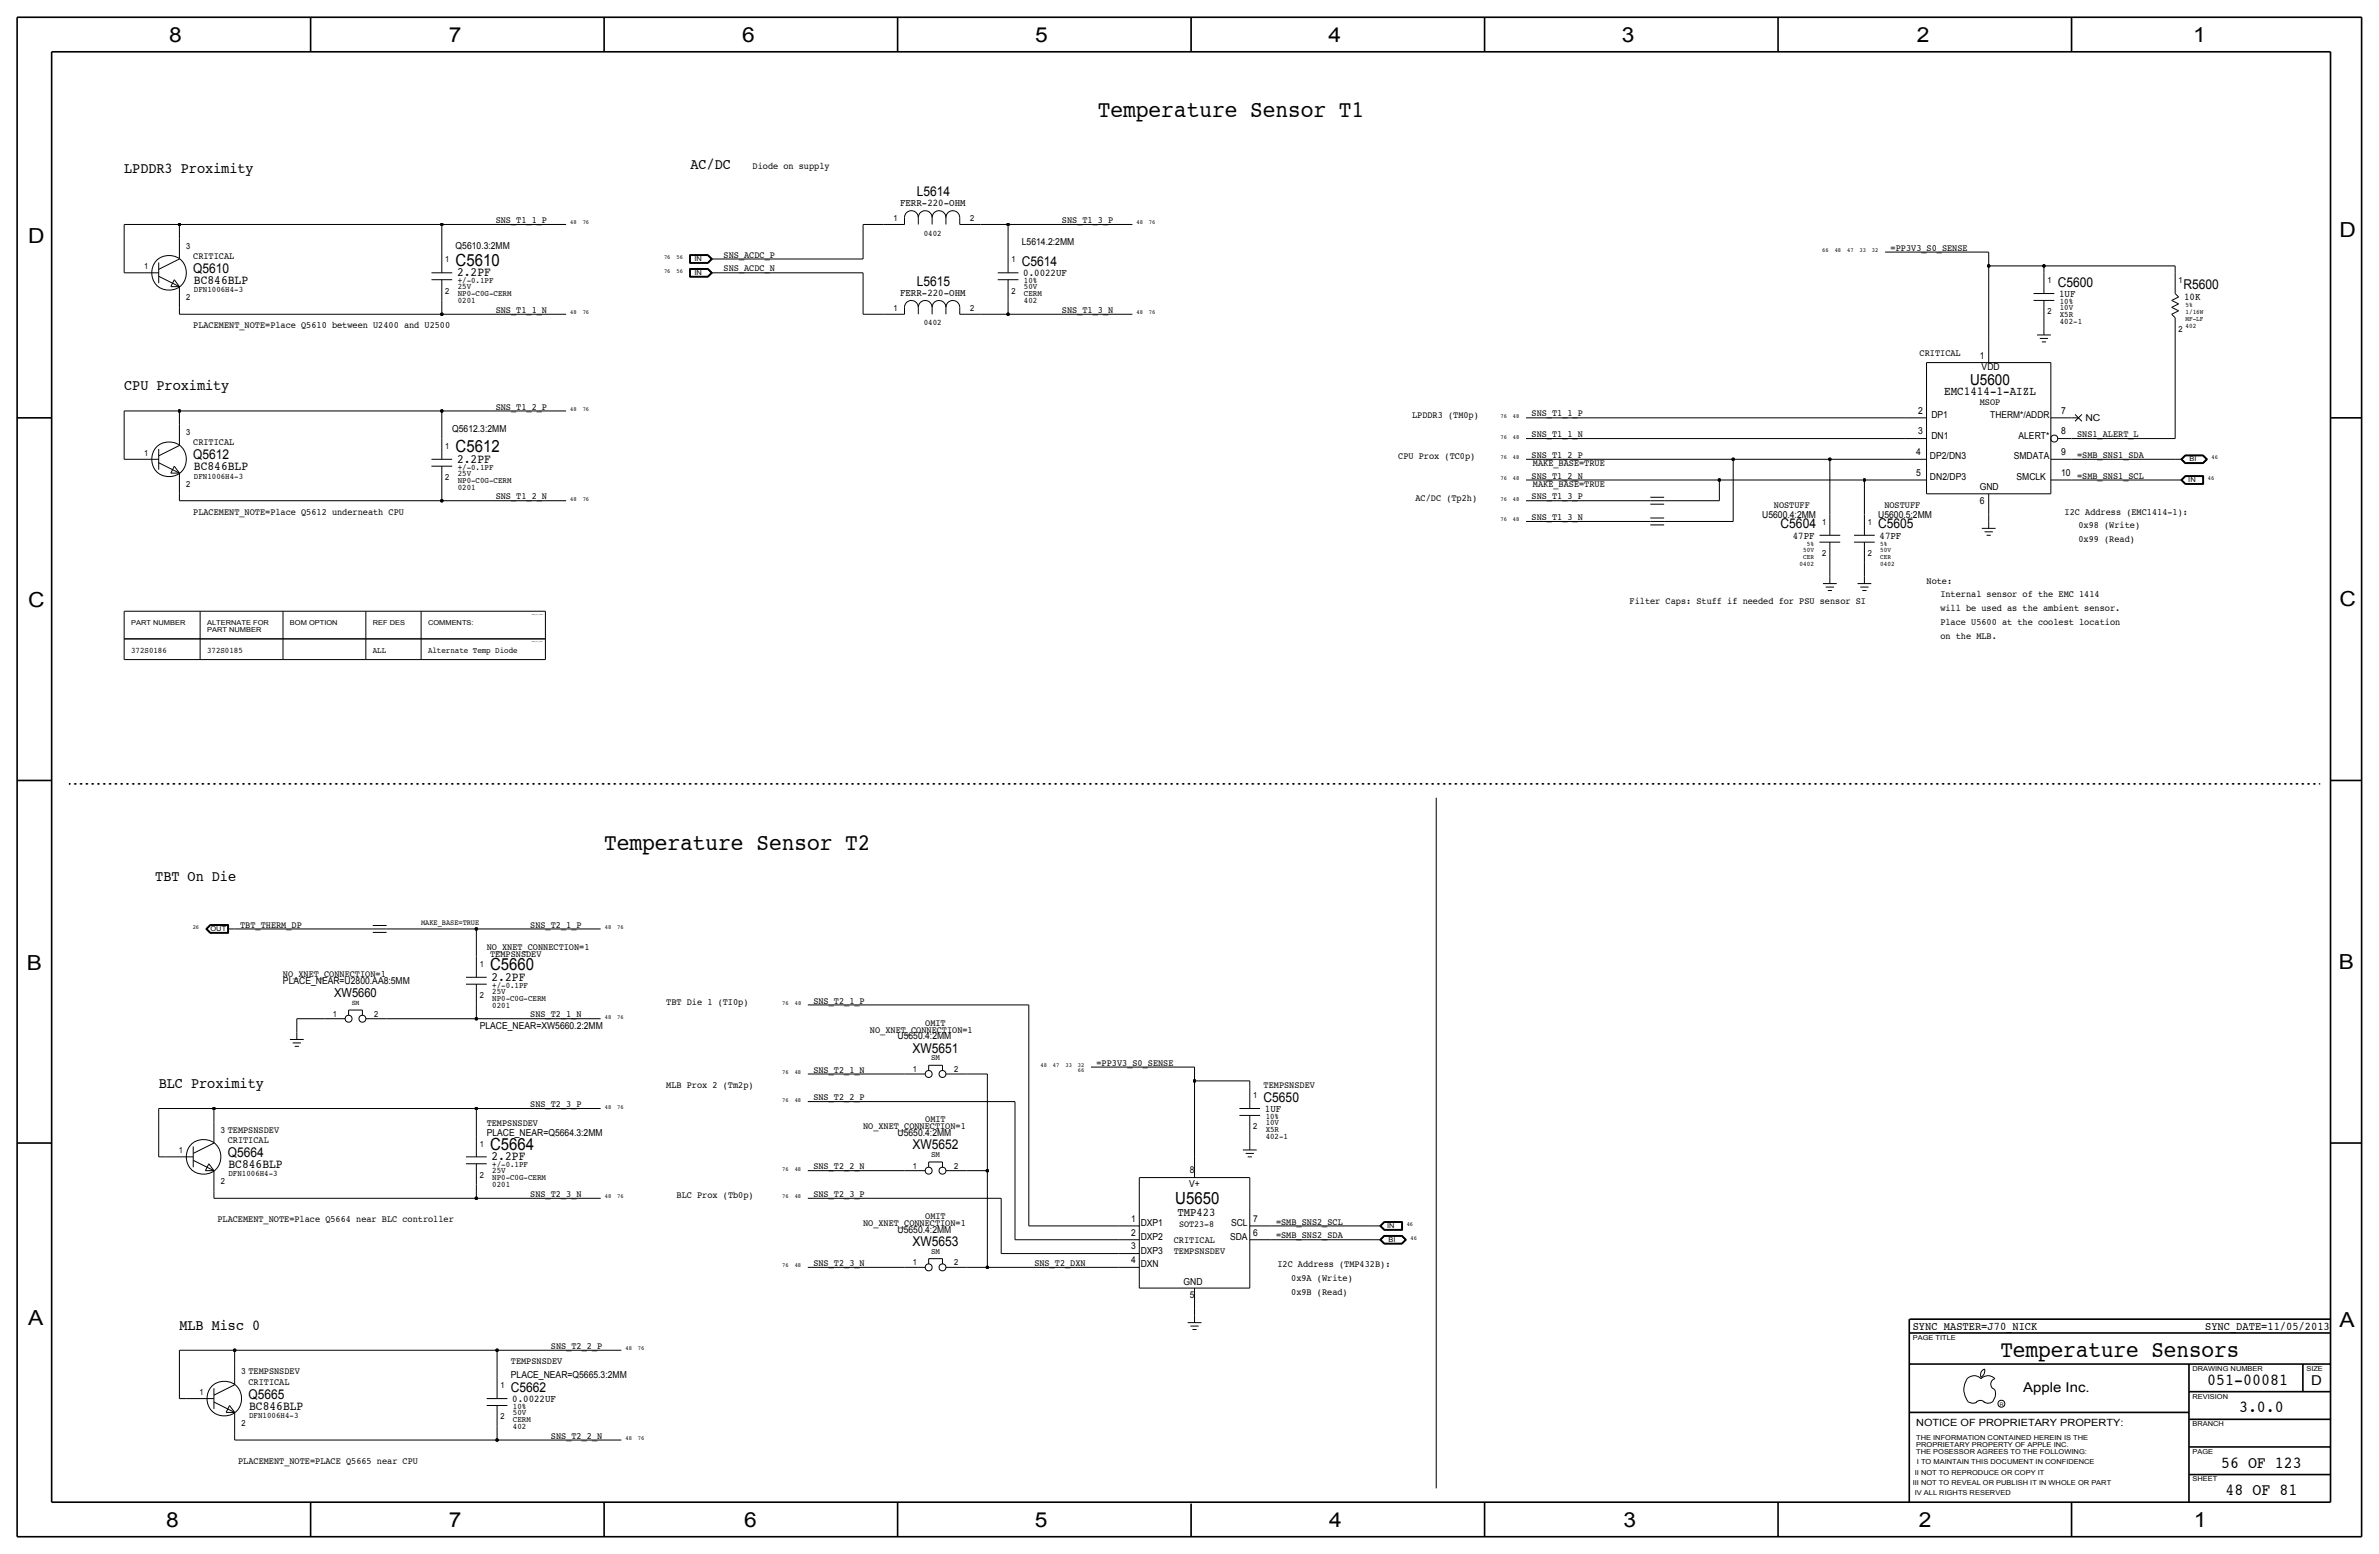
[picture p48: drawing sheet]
<svg xmlns="http://www.w3.org/2000/svg" width="875mm" height="572mm" viewBox="0 0 875 572" stroke-linecap="round" stroke-linejoin="round" font-family="sans-serif">
<defs><g id="words">
<g font-size="8.7">
<text x="403.8" y="43.2">Temperature Sensor T1</text>
<text x="222.2" y="312.4">Temperature Sensor T2</text>
</g>
<text font-size="8.6" x="735.8" y="499.1">Temperature Sensors</text>
<g font-size="7.6">
<text x="62.2" y="15.5">8</text>
<text x="165" y="15.5">7</text>
<text x="273" y="15.5">6</text>
<text x="380.7" y="15.5">5</text>
<text x="488.6" y="15.5">4</text>
<text x="596.6" y="15.5">3</text>
<text x="705.1" y="15.5">2</text>
<text x="806.7" y="15.5">1</text>
<text x="10.4" y="89.4">D</text>
<text x="860.5" y="87.1">D</text>
<text x="10.4" y="223.3">C</text>
<text x="860.5" y="222.8">C</text>
<text x="9.8" y="356.6">B</text>
<text x="860.2" y="356.4">B</text>
<text x="10.4" y="487.4">A</text>
<text x="860.5" y="488.2">A</text>
<text x="61.2" y="561.6">8</text>
<text x="165" y="561.6">7</text>
<text x="273.8" y="561.6">6</text>
<text x="380.7" y="561.6">5</text>
<text x="488.9" y="561.6">4</text>
<text x="597.1" y="561.6">3</text>
<text x="705.8" y="561.6">2</text>
<text x="806.9" y="561.6">1</text>
</g>
<g font-size="6.2">
<text x="167.6" y="97.8">C5610</text>
<text x="167.6" y="166.4">C5612</text>
<text x="180.3" y="356.9">C5660</text>
<text x="180.3" y="422.9">C5664</text>
<text x="432.3" y="442.7">U5650</text>
<text x="811.9" y="509.3">051-00081</text>
<text x="823.6" y="519.4">3.0.0</text>
<text x="817" y="539.7">56 OF 123</text>
<text x="818.6" y="549.9">48 OF 81</text>
</g>
<g font-size="5.6">
<text x="45.7" y="63.5">LPDDR3 Proximity</text>
<text x="253.9" y="62.2">AC/DC</text>
<text x="45.7" y="143.5">CPU Proximity</text>
<text x="724.7" y="141.5">U5600</text>
<text x="57.1" y="323.9">TBT On Die</text>
<text x="58.4" y="400.1">BLC Proximity</text>
<text x="66" y="488.9">MLB Misc 0</text>
</g>
<g font-size="5">
<text x="337.2" y="72.1">L5614</text>
<text x="71.1" y="100.3">Q5610</text>
<text x="375.9" y="97.8">C5614</text>
<text x="337.2" y="105.2">L5615</text>
<text x="756.9" y="105.4">C5600</text>
<text x="803.1" y="106.4">R5600</text>
<text x="71.1" y="168.9">Q5612</text>
<text x="654.9" y="194.3">C5604</text>
<text x="690.8" y="194.3">C5605</text>
<text x="335.6" y="387.1">XW5651</text>
<text x="464.8" y="405.1">C5650</text>
<text x="83.8" y="425.5">Q5664</text>
<text x="335.6" y="422.7">XW5652</text>
<text x="335.6" y="458.2">XW5653</text>
<text x="850.1" y="509.3">D</text>
<text x="91.4" y="514.4">Q5665</text>
<text x="187.9" y="511.8">C5662</text>
<text x="744.2" y="511.8">Apple Inc.</text>
</g>
<g font-size="4.7">
<text x="168.1" y="101.6">2.2PF</text>
<text x="71.3" y="104.4">BC846BLP</text>
<text x="71.3" y="173">BC846BLP</text>
<text x="168.1" y="170.2">2.2PF</text>
<text x="180.8" y="360.7">2.2PF</text>
<text x="84" y="429.6">BC846BLP</text>
<text x="180.8" y="426.7">2.2PF</text>
<text x="91.6" y="518.5">BC846BLP</text>
</g>
<text font-size="4.6" x="122.9" y="366.8">XW5660</text>
<text font-size="4.5" x="715.1" y="145.3">EMC1414-1-AIZL</text>
<text font-size="4.4" x="433.1" y="447.3">TMP423</text>
<g font-size="4.3">
<text x="703.5" y="488.9">SYNC_MASTER=J70_NICK</text>
<text x="811.1" y="488.9">SYNC_DATE=11/05/2013</text>
</g>
<g font-size="3.8">
<text x="331" y="75.7">FERR-220-OHM</text>
<text x="376.4" y="101.6">0.0022UF</text>
<text x="331" y="108.7">FERR-220-OHM</text>
<text x="757.4" y="109.2">1UF</text>
<text x="803.4" y="110.2">10K</text>
<text x="659.4" y="198.1">47PF</text>
<text x="691.3" y="198.1">47PF</text>
<text x="465.3" y="408.9">1UF</text>
<text x="188.4" y="515.6">0.0022UF</text>
</g>
<text font-size="3.7" x="704.8" y="524.5">NOTICE OF PROPRIETARY PROPERTY:</text>
<g font-size="3.5">
<text x="276.8" y="62.2">Diode on supply</text>
<text x="182.3" y="82">SNS_T1_1_P</text>
<text x="390.6" y="82">SNS_T1_3_P</text>
<text x="71.1" y="95.3">CRITICAL</text>
<text x="167.6" y="91.4">Q5610.3:2MM</text>
<text x="266.1" y="94.7">SNS_ACDC_P</text>
<text x="375.9" y="90.2">L5614.2:2MM</text>
<text x="695.4" y="92.2">=PP3V3_S0_SENSE</text>
<text x="266.1" y="99.8">SNS_ACDC_N</text>
<text x="182.3" y="115.1">SNS_T1_1_N</text>
<text x="390.6" y="115.1">SNS_T1_3_N</text>
<text x="71.1" y="120.7">PLACEMENT_NOTE=Place Q5610 between U2400 and U2500</text>
<text x="706.1" y="130.8">CRITICAL</text>
<text x="728.2" y="132.1">1</text>
<text x="728.9" y="135.9">VDD</text>
<text x="728.2" y="149.1">MSOP</text>
<text x="182.3" y="150.6">SNS_T1_2_P</text>
<text x="519.4" y="153.7">LPDDR3 (TM0p)</text>
<text x="563.3" y="153.2">SNS_T1_1_P</text>
<text x="705.6" y="152.1">2</text>
<text x="710.4" y="153.7">DP1</text>
<text x="732.1" y="153.7">THERM*/ADDR</text>
<text x="758.1" y="152.1">7</text>
<text x="767" y="154.9">NC</text>
<text x="166.3" y="158.8">Q5612.3:2MM</text>
<text x="563.3" y="160.8">SNS_T1_1_N</text>
<text x="705.6" y="159.8">3</text>
<text x="710.4" y="161.3">DN1</text>
<text x="742.4" y="161.3">ALERT*</text>
<text x="758.1" y="159.8">8</text>
<text x="764" y="160.8">SNS1_ALERT_L</text>
<text x="71.1" y="163.8">CRITICAL</text>
<text x="704.8" y="167.4">4</text>
<text x="758.1" y="167.4">9</text>
<text x="514.3" y="168.9">CPU Prox (TC0p)</text>
<text x="563.3" y="168.4">SNS_T1_2_P</text>
<text x="563.8" y="171.4">MAKE_BASE=TRUE</text>
<text x="709.9" y="168.9">DP2/DN3</text>
<text x="740.7" y="168.9">SMDATA</text>
<text x="764" y="168.4">=SMB_SNS1_SDA</text>
<text x="563.3" y="176">SNS_T1_2_N</text>
<text x="563.8" y="179.1">MAKE_BASE=TRUE</text>
<text x="704.8" y="175">5</text>
<text x="709.9" y="176.5">DN2/DP3</text>
<text x="741.7" y="176.5">SMCLK</text>
<text x="758.1" y="175">10</text>
<text x="764" y="176">=SMB_SNS1_SCL</text>
<text x="182.3" y="183.6">SNS_T1_2_N</text>
<text x="520.6" y="184.2">AC/DC (Tp2h)</text>
<text x="563.3" y="183.6">SNS_T1_3_P</text>
<text x="728.2" y="180.3">GND</text>
<text x="728.2" y="185.4">6</text>
<text x="71.1" y="189.2">PLACEMENT_NOTE=Place Q5612 underneath CPU</text>
<text x="563.3" y="191.3">SNS_T1_3_N</text>
<text x="648.2" y="190.5">U5600.4:2MM</text>
<text x="652.5" y="186.7">NOSTUFF</text>
<text x="690.8" y="190.5">U5600.5:2MM</text>
<text x="693.1" y="186.7">NOSTUFF</text>
<text x="759.4" y="189.2">I2C Address (EMC1414-1):</text>
<text x="764.5" y="194.3">0x98 (Write)</text>
<text x="764.5" y="199.4">0x99 (Read)</text>
<text x="708.6" y="214.6">Note:</text>
<text x="713.7" y="219.7">Internal sensor of the EMC 1414</text>
<text x="599.4" y="222.2">Filter Caps: Stuff if needed for PSU sensor SI</text>
<text x="713.7" y="224.8">will be used as the ambient sensor.</text>
<text x="713.7" y="229.9">Place U5600 at the coolest location</text>
<text x="713.7" y="235">on the MLB.</text>
<text x="88.3" y="341.1">TBT_THERM_DP</text>
<text x="195" y="341.1">SNS_T2_1_P</text>
<text x="179" y="349.2">NO_XNET_CONNECTION=1</text>
<text x="180.3" y="351.8">TEMPSNSDEV</text>
<text x="104.1" y="359.4">NO_XNET_CONNECTION=1</text>
<text x="104.1" y="362">PLACE_NEAR=U2800.AA8:5MM</text>
<text x="245.1" y="369.6">TBT Die 1 (TI0p)</text>
<text x="299.2" y="369.1">SNS_T2_1_P</text>
<text x="195" y="374.1">SNS_T2_1_N</text>
<text x="340.3" y="377.2">OMIT</text>
<text x="176.5" y="378.5">PLACE_NEAR=XW5660.2:2MM</text>
<text x="320" y="379.7">NO_XNET_CONNECTION=1</text>
<text x="330.1" y="382.3">U5650.4:2MM</text>
<text x="299.2" y="394.5">SNS_T2_1_N</text>
<text x="403.3" y="391.9">=PP3V3_S0_SENSE</text>
<text x="245.1" y="400.1">MLB Prox 2 (Tm2p)</text>
<text x="464.8" y="400.1">TEMPSNSDEV</text>
<text x="195" y="407.2">SNS_T2_3_P</text>
<text x="299.2" y="404.6">SNS_T2_2_P</text>
<text x="340.3" y="412.8">OMIT</text>
<text x="83.8" y="416.6">TEMPSNSDEV</text>
<text x="179" y="414">TEMPSNSDEV</text>
<text x="179" y="417.8">PLACE_NEAR=Q5664.3:2MM</text>
<text x="317.4" y="415.3">NO_XNET_CONNECTION=1</text>
<text x="330.2" y="417.8">U5650.4:2MM</text>
<text x="83.8" y="420.4">CRITICAL</text>
<text x="299.2" y="430">SNS_T2_2_N</text>
<text x="437.7" y="431.5">8</text>
<text x="437.4" y="436.4">V+</text>
<text x="195" y="440.2">SNS_T2_3_N</text>
<text x="248.9" y="440.7">BLC Prox (Tb0p)</text>
<text x="299.2" y="440.2">SNS_T2_3_P</text>
<text x="80" y="449.6">PLACEMENT_NOTE=Place Q5664 near BLC controller</text>
<text x="340.3" y="448.3">OMIT</text>
<text x="416.1" y="449.3">1</text>
<text x="461" y="449.3">7</text>
<text x="317.4" y="450.9">NO_XNET_CONNECTION=1</text>
<text x="330.2" y="453.4">U5650.4:2MM</text>
<text x="416.1" y="454.4">2</text>
<text x="419.6" y="455.9">DXP2</text>
<text x="419.6" y="450.8">DXP1</text>
<text x="433.7" y="451.4">SOT23-8</text>
<text x="452.4" y="455.9">SDA</text>
<text x="452.8" y="450.8">SCL</text>
<text x="461" y="454.4">6</text>
<text x="469.3" y="455.4">=SMB_SNS2_SDA</text>
<text x="469.3" y="450.3">=SMB_SNS2_SCL</text>
<text x="416.1" y="459.5">3</text>
<text x="419.6" y="461">DXP3</text>
<text x="431.7" y="457.2">CRITICAL</text>
<text x="431.7" y="461">TEMPSNSDEV</text>
<text x="299.2" y="465.6">SNS_T2_3_N</text>
<text x="380.4" y="465.6">SNS_T2_DXN</text>
<text x="416.1" y="464.6">4</text>
<text x="419.6" y="466.1">DXN</text>
<text x="469.8" y="466.1">I2C Address (TMP432B):</text>
<text x="435.4" y="472.4">GND</text>
<text x="474.9" y="471.2">0x9A (Write)</text>
<text x="437.7" y="477.3">5</text>
<text x="474.9" y="476.3">0x9B (Read)</text>
<text x="202.6" y="496.1">SNS_T2_2_P</text>
<text x="187.9" y="501.6">TEMPSNSDEV</text>
<text x="91.4" y="509.3">CRITICAL</text>
<text x="91.4" y="505.5">TEMPSNSDEV</text>
<text x="187.9" y="506.7">PLACE_NEAR=Q5665.3:2MM</text>
<text x="202.6" y="529.1">SNS_T2_2_N</text>
<text x="87.6" y="538.5">PLACEMENT_NOTE=PLACE Q5665 near CPU</text>
</g>
<g font-size="3.1">
<text x="328.6" y="81.3">1</text>
<text x="356.8" y="81.3">2</text>
<text x="339.8" y="86.6">0402</text>
<text x="68.5" y="91.4">3</text>
<text x="53" y="99.1">1</text>
<text x="163.8" y="96.5">1</text>
<text x="372.1" y="96.5">1</text>
<text x="71.3" y="107.4">DFN1006H4-3</text>
<text x="163.8" y="108">2</text>
<text x="168.4" y="106.4">25V</text>
<text x="168.4" y="104.1">+/-0.1PF</text>
<text x="372.1" y="108">2</text>
<text x="376.6" y="106.4">50V</text>
<text x="376.6" y="104.1">10%</text>
<text x="753.1" y="104.1">1</text>
<text x="801.3" y="104.1">1</text>
<text x="68.5" y="110.5">2</text>
<text x="168.4" y="109">NP0-C0G-CERM</text>
<text x="168.4" y="111.5">0201</text>
<text x="376.6" y="111.5">402</text>
<text x="376.6" y="109">CERM</text>
<text x="757.6" y="111.8">10%</text>
<text x="328.6" y="114.3">1</text>
<text x="339.8" y="119.6">0402</text>
<text x="356.8" y="114.3">2</text>
<text x="753.1" y="115.6">2</text>
<text x="757.6" y="119.1">402-1</text>
<text x="757.6" y="114">10V</text>
<text x="757.6" y="116.6">X5R</text>
<text x="801.3" y="121.9">2</text>
<text x="68.5" y="160">3</text>
<text x="53" y="167.6">1</text>
<text x="163.8" y="165.1">1</text>
<text x="168.4" y="172.7">+/-0.1PF</text>
<text x="68.5" y="179.1">2</text>
<text x="71.3" y="176">DFN1006H4-3</text>
<text x="163.8" y="176.5">2</text>
<text x="168.4" y="177.5">NP0-C0G-CERM</text>
<text x="168.4" y="175">25V</text>
<text x="168.4" y="180.1">0201</text>
<text x="670.3" y="193">1</text>
<text x="687" y="193">1</text>
<text x="670.3" y="204.5">2</text>
<text x="687" y="204.5">2</text>
<text x="48.2" y="240">372S0186</text>
<text x="76.1" y="240">372S0185</text>
<text x="137.1" y="240">ALL</text>
<text x="157.4" y="240">Alternate Temp Diode</text>
<text x="176.5" y="355.6">1</text>
<text x="181.1" y="365.5">25V</text>
<text x="181.1" y="363.2">+/-0.1PF</text>
<text x="176.5" y="367">2</text>
<text x="181.1" y="370.6">0201</text>
<text x="181.1" y="368">NP0-C0G-CERM</text>
<text x="122.4" y="373.9">1</text>
<text x="137.6" y="373.9">2</text>
<text x="342.5" y="389.9">SM</text>
<text x="335.7" y="394.2">1</text>
<text x="351" y="394.2">2</text>
<text x="461" y="403.9">1</text>
<text x="465.5" y="411.5">10%</text>
<text x="465.5" y="413.8">10V</text>
<text x="81.2" y="416.6">3</text>
<text x="461" y="415.3">2</text>
<text x="465.5" y="418.8">402-1</text>
<text x="465.5" y="416.3">X5R</text>
<text x="65.7" y="424.2">1</text>
<text x="176.5" y="421.6">1</text>
<text x="342.5" y="425.5">SM</text>
<text x="181.1" y="431.5">25V</text>
<text x="181.1" y="429.3">+/-0.1PF</text>
<text x="335.7" y="429.8">1</text>
<text x="351" y="429.8">2</text>
<text x="81.2" y="435.6">2</text>
<text x="84" y="432.6">DFN1006H4-3</text>
<text x="176.5" y="433.1">2</text>
<text x="181.1" y="434.1">NP0-C0G-CERM</text>
<text x="181.1" y="436.6">0201</text>
<text x="342.5" y="461">SM</text>
<text x="335.7" y="465.3">1</text>
<text x="351" y="465.3">2</text>
<text x="88.8" y="505.5">3</text>
<text x="73.4" y="513.1">1</text>
<text x="184.1" y="510.5">1</text>
<text x="91.6" y="521.5">DFN1006H4-3</text>
<text x="184.1" y="522">2</text>
<text x="188.7" y="518.2">10%</text>
<text x="188.7" y="520.4">50V</text>
<text x="88.8" y="524.5">2</text>
<text x="188.7" y="525.5">402</text>
<text x="188.7" y="523">CERM</text>
</g>
<text font-size="2.9" x="154.9" y="340.4">MAKE_BASE=TRUE</text>
<text font-size="2.6" x="129.4" y="369.6">SM</text>
<g font-size="2.5">
<text x="255.5" y="101.1">IN</text>
<text x="255.5" y="96">IN</text>
<text x="803.9" y="113">5%</text>
<text x="803.9" y="118.1">MF-LF</text>
<text x="803.9" y="115.6">1/16W</text>
<text x="803.9" y="120.7">402</text>
<text x="805.4" y="169.7">BI</text>
<text x="804.9" y="177.3">IN</text>
<text x="663.2" y="202.9">50V</text>
<text x="664.6" y="200.7">5%</text>
<text x="691.6" y="202.9">50V</text>
<text x="691.6" y="200.7">5%</text>
<text x="661.9" y="208">0402</text>
<text x="663.2" y="205.5">CER</text>
<text x="691.6" y="208">0402</text>
<text x="691.6" y="205.5">CER</text>
<text x="48.2" y="229.9">PART NUMBER</text>
<text x="76.2" y="229.9">ALTERNATE FOR</text>
<text x="76.2" y="232.4">PART NUMBER</text>
<text x="106.6" y="229.9">BOM OPTION</text>
<text x="137.1" y="229.9">REF DES</text>
<text x="157.4" y="229.9">COMMENTS:</text>
<text x="77.4" y="342.4">OUT</text>
<text x="510.2" y="451.6">IN</text>
<text x="510.7" y="456.7">BI</text>
<text x="703.5" y="492.8">PAGE TITLE</text>
<text x="806.4" y="504.2">DRAWING NUMBER</text>
<text x="848.3" y="504.2">SIZE</text>
<text x="806.4" y="514.4">REVISION</text>
<text x="806.4" y="524.5">BRANCH</text>
<text x="704.8" y="532.1">PROPRIETARY PROPERTY OF APPLE INC.</text>
<text x="704.8" y="529.6">THE INFORMATION CONTAINED HEREIN IS THE</text>
<text x="704.8" y="534.7">THE POSESSOR AGREES TO THE FOLLOWING:</text>
<text x="705.1" y="538.5">I TO MAINTAIN THIS DOCUMENT IN CONFIDENCE</text>
<text x="806.4" y="534.7">PAGE</text>
<text x="704.3" y="542.3">II NOT TO REPRODUCE OR COPY IT</text>
<text x="806.4" y="544.8">SHEET</text>
<text x="703.5" y="546.1">III NOT TO REVEAL OR PUBLISH IT IN WHOLE OR PART</text>
<text x="704.3" y="549.9">IV ALL RIGHTS RESERVED</text>
</g>
<g font-size="2.3">
<text x="209.8" y="82.5">48</text>
<text x="214.3" y="82.5">76</text>
<text x="418" y="82.5">48</text>
<text x="422.6" y="82.5">76</text>
<text x="244.2" y="95.3">76</text>
<text x="248.8" y="95.3">56</text>
<text x="670.3" y="92.7">66</text>
<text x="674.8" y="92.7">48</text>
<text x="679.4" y="92.7">47</text>
<text x="684" y="92.7">33</text>
<text x="688.5" y="92.7">32</text>
<text x="244.2" y="100.3">76</text>
<text x="248.8" y="100.3">56</text>
<text x="209.8" y="115.6">48</text>
<text x="214.3" y="115.6">76</text>
<text x="418" y="115.6">48</text>
<text x="422.6" y="115.6">76</text>
<text x="209.8" y="151.1">48</text>
<text x="214.3" y="151.1">76</text>
<text x="551.9" y="153.7">76</text>
<text x="556.5" y="153.7">48</text>
<text x="551.9" y="161.3">76</text>
<text x="556.5" y="161.3">48</text>
<text x="551.9" y="168.9">76</text>
<text x="556.5" y="168.9">48</text>
<text x="813.5" y="168.9">46</text>
<text x="551.9" y="176.5">76</text>
<text x="556.5" y="176.5">48</text>
<text x="812" y="176.5">46</text>
<text x="209.8" y="184.1">48</text>
<text x="214.3" y="184.1">76</text>
<text x="551.9" y="184.1">76</text>
<text x="556.5" y="184.1">48</text>
<text x="551.9" y="191.8">76</text>
<text x="556.5" y="191.8">48</text>
<text x="70.9" y="341.6">26</text>
<text x="222.5" y="341.6">48</text>
<text x="227" y="341.6">76</text>
<text x="287.7" y="369.6">76</text>
<text x="292.3" y="369.6">48</text>
<text x="222.5" y="374.7">48</text>
<text x="227" y="374.7">76</text>
<text x="287.7" y="395">76</text>
<text x="292.3" y="395">48</text>
<text x="382.7" y="392.4">48</text>
<text x="387.3" y="392.4">47</text>
<text x="391.9" y="392.4">33</text>
<text x="396.4" y="394.3">66</text>
<text x="396.4" y="392.4">32</text>
<text x="222.5" y="407.7">48</text>
<text x="227" y="407.7">76</text>
<text x="287.7" y="405.1">76</text>
<text x="292.3" y="405.1">48</text>
<text x="287.7" y="430.5">76</text>
<text x="292.3" y="430.5">48</text>
<text x="222.5" y="440.7">48</text>
<text x="227" y="440.7">76</text>
<text x="287.7" y="440.7">76</text>
<text x="292.3" y="440.7">48</text>
<text x="517.4" y="450.9">46</text>
<text x="518.8" y="455.9">46</text>
<text x="287.7" y="466.1">76</text>
<text x="292.3" y="466.1">48</text>
<text x="230.1" y="496.6">48</text>
<text x="234.7" y="496.6">76</text>
<text x="230.1" y="529.6">48</text>
<text x="234.7" y="529.6">76</text>
</g>
<text font-size="1.8" x="735.5" y="516.9">R</text>
<g font-size=".4">
<text x="195.5" y="226.1">TABLE_ALT_HEAD</text>
<text x="195.5" y="236.2">TABLE_ALT_ITEM</text>
</g>
</g></defs>
<g fill="none" stroke="#000" stroke-width=".37">
<path d="M45.7 82.6h20.3zM45.7 82.6v17.7zM58.4 99.1l7.6-3.8zM58.4 96.5v7.6zM66 82.6h96.5zM66 82.6v5zM66 87.6v7.7zM162.5 82.6h45.7zM162.5 82.6v10.1zM162.5 92.7v7.6zM253.6 98.8v3.1zM253.6 93.7v3.1z"/>
<path d="M253.6 96.8h6.9zM253.6 98.8h6.9zM253.6 93.7h6.9zM253.7 98.9h6.7zM253.7 93.8h6.7zM253.7 98.9v2.9zM253.7 93.8v2.9zM253.7 96.7h6.7zM253.8 99v2.7zM253.8 93.9v2.7zM253.8 96.6h6.5zM253.8 99h6.5z"/>
<path d="M253.8 93.9h6.5zM253.9 99.1h6.4zM253.9 99.1v2.5zM253.9 94h6.4zM253.9 94v2.5zM253.9 96.5h6.4zM260.3 99.1l1.3 1.2zM260.3 94l1.3 1.3zM260.3 96.6l1.4-1.4zM260.4 99l1.3 1.3zM260.4 93.9l1.3 1.4zM260.4 96.7l1.5-1.4z"/>
<path d="M260.4 98.9l1.5 1.4zM260.4 93.8l1.5 1.5zM260.5 98.8l1.5 1.5zM260.5 93.7l1.5 1.6zM260.5 96.8l1.5-1.6zM261.6 95.3h2.5zM261.6 95.2l-1.3 1.3zM264.1 95.3h53.3zM317.4 82.6h7.7zM317.4 82.6v12.7zM325.1 82.6h7.6zM332.7 80a2.54 2.54 0 0 1 2.5-2.5 2.54 2.54 0 0 1 2.6 2.5 2.54 2.54 0 0 1 2.5-2.5 2.54 2.54 0 0 1 2.5 2.5 2.54 2.54 0 0 1 2.6-2.5 2.54 2.54 0 0 1 2.5 2.5 2.54 2.54 0 0 1 2.6-2.5 2.54 2.54 0 0 1 2.5 2.5"/>
<path d="M332.7 80v2.6zM337.8 80v2.6zM342.8 80v2.6zM347.9 80v2.6zM353 82.6h7.6zM353 80v2.6zM360.6 82.6h10.2zM370.8 82.6h45.7zM370.8 82.6v10.1zM370.8 92.7v7.6zM693.4 92.7h38.1zM731.5 97.8h20.3z"/>
<path d="M731.5 92.7v5.1zM731.5 97.8v27.9zM751.8 97.8h48.2zM751.8 97.8v2.5zM800 97.8v2.5zM45.7 100.3h2.5zM48.2 100.3h10.2zM58.4 101.6l7.6 3.8zM62.8 105.4h3.2zM64.1 102.9l1.9 2.5zM64.1 102.9l-1.3 2.5zM66 115.6h96.5z"/>
<path d="M66 113v2.6zM66 105.4v7.6zM158.7 100.3h7.6zM158.7 102.9h7.6zM162.5 115.6h45.7zM162.5 110.5v5.1zM162.5 102.9v7.6zM253.6 101.9h6.9zM253.7 101.8h6.7zM253.8 101.7h6.5zM253.9 101.6h6.4zM260.3 101.6l1.3-1.3z"/>
<path d="M260.3 101.7l1.4-1.4zM260.4 101.8l1.5-1.5zM260.5 101.9l1.5-1.6zM261.6 100.3h2.5zM264.1 100.3h53.3zM317.4 115.6h7.7zM317.4 100.3v15.3zM325.1 115.6h7.6zM332.7 113a2.54 2.54 0 0 1 2.5-2.5 2.54 2.54 0 0 1 2.6 2.5 2.54 2.54 0 0 1 2.5-2.5 2.54 2.54 0 0 1 2.5 2.5 2.54 2.54 0 0 1 2.6-2.5 2.54 2.54 0 0 1 2.5 2.5 2.54 2.54 0 0 1 2.6-2.5 2.54 2.54 0 0 1 2.5 2.5M332.7 113v2.6zM337.8 113v2.6zM342.8 113v2.6z"/>
<path d="M347.9 113v2.6zM353 115.6h7.6zM353 113v2.6zM360.6 115.6h10.2zM367 102.9h7.6zM367 100.3h7.6zM370.8 115.6h45.7zM370.8 110.5v5.1zM370.8 102.9v7.6zM748 110.5h7.6zM748 108h7.6zM751.8 118.1v2.6z"/>
<path d="M751.8 100.3v7.7zM751.8 110.5v7.6zM798.8 110.5l2.5-1.3zM798.8 115.6l2.5-1.3zM798.8 113l2.5-1.2zM798.8 115.6l1.2 1.2zM798.8 113l2.5 1.3zM798.8 110.5l2.5 1.3zM800 100.3v7.7zM800 116.8v6.4zM800 107.9l1.3 1.3zM708.6 133.4h45.7z"/>
<path d="M708.6 133.4v48.2zM731.5 125.7v7.7zM749.2 123.2h5.1zM750.3 124.5h3zM751 125.7h1.6zM751.8 120.7v2.5zM754.3 133.4v48.2zM800 123.2v38.1zM45.7 151.1h20.3zM45.7 151.1v17.8zM66 151.1h96.5zM66 151.1v5.1z"/>
<path d="M66 156.2v7.6zM162.5 151.1h45.7zM162.5 151.1v10.2zM561.3 153.7h139.7zM701 153.7h7.6zM754.3 153.7h7.6zM761.9 153.7h2.6zM763.2 152.4l2.6 2.5zM765.8 152.4l-2.6 2.5zM45.7 168.9h2.5zM48.2 168.9h10.2zM58.4 170.2l7.6 3.8z"/>
<path d="M58.4 167.6l7.6-3.8zM58.4 165.1v7.6zM62.8 174h3.2zM64.1 171.5l1.9 2.5zM64.1 171.4l-1.3 2.6zM66 174v7.6zM158.7 168.9h7.6zM158.7 171.5h7.6zM162.5 179.1v5.1zM162.5 161.3v7.6zM162.5 171.4v7.7zM561.3 176.5h71.1z"/>
<path d="M561.3 161.3h139.7zM561.3 168.9h76.2zM632.4 176.5v7.7zM632.4 176.5h53.3zM637.5 168.9h35.5zM637.5 168.9v22.9zM673 168.9v20.3zM673 168.9h28zM685.7 176.5h15.3zM685.7 176.5v12.7zM701 161.3h7.6zM701 168.9h7.6z"/>
<path d="M701 176.5h7.6zM754.3 176.5h7.6zM754.3 168.9h7.6zM756.9 161.3h5zM761.9 168.9h38.1zM761.9 176.5h38.1zM761.9 161.3h38.1zM800 168.9h2.6zM800 176.5h2.6zM802.1 168.9l1.6-1.6zM802.1 176.5l1.6-1.5zM802.1 168.9l1.6 1.6z"/>
<path d="M802.1 176.5l1.6 1.6zM802.3 168.9l1.5-1.5zM802.3 176.5l1.5-1.4zM802.3 168.9l1.5 1.5zM802.3 176.5l1.5 1.5zM802.4 168.9l1.4 1.4zM802.4 176.5l1.4 1.4zM802.4 168.9l1.4-1.4zM802.4 176.5l1.4-1.3zM802.6 168.9l1.3-1.3zM802.6 176.5l1.3-1.2zM802.6 168.9l1.3 1.3z"/>
<path d="M802.6 176.5l1.3 1.3zM803.7 167.3h6.7zM803.7 178.1h6.8zM803.7 170.5h6.7zM803.7 175h6.8zM803.8 170.4h6.5zM803.8 175.1h6.6zM803.8 178h6.6zM803.8 167.4h6.5zM803.8 170.3h6.5zM803.8 175.2h6.5zM803.8 167.5h6.5z"/>
<path d="M803.8 177.9h6.5zM803.9 167.6h6.3zM803.9 177.8h6.3zM803.9 170.2h6.3zM803.9 175.3h6.3zM810.2 170.2l1.3-1.3zM810.2 175.3v2.5zM810.2 167.6l1.3 1.3zM810.3 167.5l1.3 1.4zM810.3 170.3l1.3-1.4zM810.3 170.4l1.5-1.5zM810.3 175.2v2.7z"/>
<path d="M810.3 167.4l1.5 1.5zM810.4 170.5l1.5-1.6zM810.4 167.3l1.5 1.6zM810.4 175.1v2.9zM810.5 175v3.1zM66 181.6v2.6zM66 184.2h96.5zM162.5 184.2h45.7zM561.3 191.8h45.7zM561.3 184.2h45.7zM607 193h5.1zM607 191.8h5.1z"/>
<path d="M607 190.5h5.1zM607 185.4h5.1zM607 184.2h5.1zM607 182.9h5.1zM612.1 191.8h25.4zM612.1 184.2h20.3zM669.2 196.9h7.7zM669.2 199.4h7.7zM673 189.2v7.7zM673 199.4v7.6zM681.9 199.4h7.7zM681.9 196.9h7.7z"/>
<path d="M685.7 189.2v7.7zM685.7 199.4v7.6zM708.6 181.6h45.7zM728.9 194.3h5.1zM729.9 195.6h3.1zM730.7 196.9h1.5zM731.5 189.2v2.6zM731.5 181.6v7.6zM731.5 191.8v2.5zM670.5 214.6h5.1zM671.5 215.9h3.1zM672.3 217.2h1.5z"/>
<path d="M673 207v5.1zM673 212.1v2.5zM683.2 214.6h5.1zM684.2 215.9h3.1zM685 217.2h1.5zM685.7 207v5.1zM685.7 212.1v2.5zM45.7 224.8v10.2zM45.7 235v7.6zM45.7 224.8h154.9zM45.7 235h154.9zM73.6 224.8v10.2z"/>
<path d="M73.6 235v7.6zM104.1 224.8v10.2zM104.1 235v7.6zM134.6 224.8v10.2zM134.6 235v7.6zM154.9 224.8v10.2zM154.9 235v7.6zM200.6 224.8v10.2zM200.6 235v7.6zM45.7 242.6h154.9zM528.3 293.4v254zM75.7 341.6l1.6 1.6z"/>
<path d="M75.8 341.6l1.5 1.5zM75.8 341.6l1.5-1.4zM76 341.6l1.4 1.4zM76.1 341.6l1.3 1.3zM76.1 341.6l1.3-1.2zM77.3 340.1l-1.6 1.5zM77.3 340.1h6.8zM77.3 343.2h6.8zM77.3 343.1h6.7zM77.3 340.2h6.7zM77.4 340.3l-1.4 1.3zM77.4 340.3h6.5z"/>
<path d="M77.4 343h6.5zM77.4 340.4h6.4zM77.4 342.9h6.4zM83.8 340.4v2.5zM83.8 341.6h2.5zM83.9 340.3v2.7zM84 340.2v2.9zM84.1 340.1v3.1zM86.3 341.6h50.8zM137.1 342.9h5.1zM137.1 341.6h5.1zM137.1 340.4h5.1z"/>
<path d="M142.2 341.6h33zM171.4 359.4h7.6zM175.2 341.6h45.7zM175.2 341.6v10.2zM175.2 351.8v7.6zM109.2 374.6h10.1zM109.2 374.7v5zM109.2 379.7v2.6zM119.3 374.6h7.6zM128.2 371.4h5.1zM128.2 371.4v2zM133.3 371.4v2z"/>
<path d="M134.6 374.6h7.6zM142.2 374.6h33zM171.4 362h7.6zM175.2 374.6h45.7zM175.2 369.6v5zM175.2 361.9v7.7zM297.1 369.6h81.3zM378.4 369.6v81.3zM106.6 382.3h5.1zM107.6 383.5h3.1zM108.4 384.8h1.5zM297.1 395h35.6z"/>
<path d="M332.7 395h7.6zM341.6 391.8v1.9zM341.6 391.8h5.1zM346.7 391.8v1.9zM347.9 395h7.6zM355.5 395h7.7zM363.2 395v35.5zM401.3 392.4h38.1zM439.4 397.5h20.3zM439.4 392.4v5.1zM439.4 397.5v27.9zM459.7 397.5v2.6z"/>
<path d="M58.4 407.7h20.3zM58.4 407.7v17.8zM78.7 407.7h96.5zM78.7 407.7v5.1zM78.7 412.8v7.6zM175.2 407.7h45.7zM175.2 407.7v10.1zM175.2 417.8v7.6zM297.1 405.1h76.2zM373.3 405.1v50.8zM455.9 410.2h7.6zM455.9 407.7h7.6z"/>
<path d="M459.7 417.8v2.6zM459.7 400.1v7.6zM459.7 410.2v7.6zM58.4 425.5h2.5zM60.9 425.5h10.2zM71.1 426.7l7.6 3.8zM71.1 424.2l7.6-3.8zM71.1 421.6v7.7zM75.5 430.5h3.2zM76.8 428l1.9 2.5zM76.8 428l-1.3 2.5zM78.7 438.1v2.6z"/>
<path d="M78.7 430.5v7.6zM171.4 425.5h7.6zM171.4 428h7.6zM175.2 435.6v5.1zM175.2 428v7.6zM297.1 430.5h35.6zM332.7 430.5h7.6zM341.6 427.3v2zM341.6 427.3h5.1zM346.7 427.3v2zM347.9 430.5h7.6zM355.5 430.5h7.7z"/>
<path d="M363.2 430.5v35.6zM419 433.1v40.6zM419 433.1h40.7zM439.4 425.5v7.6zM457.1 422.9h5.1zM458.2 424.2h3zM458.9 425.5h1.6zM459.7 433.1v40.6zM459.7 420.4v2.5zM78.7 440.7h96.5zM175.2 440.7h45.7zM297.1 440.7h71.1z"/>
<path d="M368.2 440.7v20.3zM373.3 455.9h38.1zM378.4 450.9h33zM411.4 450.9h7.6zM411.4 455.9h7.6zM459.7 450.9h7.6zM459.7 455.9h7.6zM467.3 450.9h38.1zM467.3 455.9h38.1zM505.4 450.9h2.5zM505.4 455.9h2.5zM507.5 450.8l1.6 1.6z"/>
<path d="M507.5 455.9l1.6 1.6zM507.5 450.9l1.6-1.6zM507.5 455.9l1.6-1.5zM507.6 450.9l1.5-1.5zM507.6 455.9l1.5-1.4zM507.6 450.8l1.5 1.5zM507.6 455.9l1.5 1.5zM507.8 450.9l1.4-1.4zM507.8 455.9l1.4-1.3zM507.8 450.9l1.4 1.3zM507.8 455.9l1.4 1.4zM507.9 450.9l1.3-1.3z"/>
<path d="M507.9 455.9l1.3-1.2zM507.9 450.9l1.3 1.2zM507.9 455.9l1.3 1.3zM509.1 454.4h6.6zM509.1 452.4h6.8zM509.1 449.3h6.8zM509.1 457.5h6.6zM509.1 449.4h6.7zM509.1 457.4h6.6zM509.1 452.3h6.7zM509.1 454.5h6.6zM509.2 454.6h6.4z"/>
<path d="M509.2 449.5h6.5zM509.2 457.3h6.4zM509.2 452.2h6.5zM509.2 452.1h6.4zM509.2 454.7h6.4zM509.2 449.6h6.4zM509.2 457.2h6.4zM515.6 454.7l1.2 1.2zM515.6 449.6v2.5zM515.6 457.2l1.2-1.3zM515.6 457.3l1.4-1.4zM515.6 454.6l1.4 1.3z"/>
<path d="M515.7 449.5v2.7zM515.7 457.4l1.4-1.5zM515.7 454.5l1.4 1.4zM515.7 457.5l1.6-1.6zM515.7 454.4l1.6 1.5zM515.8 449.4v2.9zM515.9 449.3v3.1zM297.1 466.1h35.6zM332.7 466.1h7.6zM341.6 462.9v1.9zM341.6 462.9h5.1zM346.7 462.9v1.9z"/>
<path d="M347.9 466.1h7.6zM355.5 466.1h7.7zM363.2 466.1h48.2zM368.2 461h43.2zM411.4 461h7.6zM411.4 466.1h7.6zM419 473.7h40.7zM439.4 473.7v7.6zM66 496.6h20.3zM66 496.6v17.8zM86.3 496.6h96.5zM86.3 496.6v5.1z"/>
<path d="M182.8 496.6v10.1zM182.8 496.6h45.7zM436.8 486.4h5.1zM437.8 487.7h3.1zM438.6 488.9h1.5zM439.4 481.3v2.6zM439.4 483.9v2.5zM66 514.4h2.5zM68.5 514.4h10.2zM78.7 515.6l7.6 3.8zM78.7 513.1l7.6-3.8zM78.7 510.5v7.7z"/>
<path d="M83.2 519.4h3.1zM84.4 516.9l-1.2 2.5zM84.4 516.9l1.9 2.5zM86.3 501.6v7.7zM86.3 519.4v7.6zM179 514.4h7.6zM179 516.9h7.6zM182.8 506.7v7.6zM182.8 516.9v7.6zM724.1 515.6l.5 .2a2.67 2.67 0 0 0 2.5-.2M726.8 515.7a2.09 2.09 0 0 1 3.1 0M728.6 506.5a2.69 2.69 0 0 0 1.3-3 2.26 2.26 0 0 0-1.3 3"/>
<path d="M729.7 515.6l.4 .2a2.67 2.67 0 0 0 2.6-.2M733.7 511.1a4.5 4.5 0 0 1-1 4.6M733.8 511a2.08 2.08 0 0 1-1.6-2 2.08 2.08 0 0 1 1.6-2 3.4 3.4 0 0 0-5.1 0 3.6 3.6 0 0 0-3.9-.8 3.6 3.6 0 0 0-2.3 3.3 7.1 7.1 0 0 0 1.6 6.2M86.3 529.6h96.5zM86.3 527v2.6zM182.8 524.5v5.1zM182.8 529.6h45.7z"/>
<circle cx="62.2" cy="100.4" r="6.4"/>
<circle cx="62.2" cy="169" r="6.4"/>
<circle cx="755.6" cy="161.3" r="1.28"/>
<circle cx="128.2" cy="374.7" r="1.28"/>
<circle cx="133.3" cy="374.7" r="1.28"/>
<circle cx="341.6" cy="395" r="1.28"/>
<circle cx="346.7" cy="395" r="1.28"/>
<circle cx="74.9" cy="425.5" r="6.4"/>
<circle cx="341.6" cy="430.5" r="1.28"/>
<circle cx="346.7" cy="430.5" r="1.28"/>
<circle cx="341.6" cy="466.1" r="1.28"/>
<circle cx="346.7" cy="466.1" r="1.28"/>
<circle cx="82.5" cy="514.4" r="6.4"/>
<circle cx="736.1" cy="516.2" r="1.28"/>
</g>
<path d="M25.3 288.3h828.1z" fill="none" stroke="#000" stroke-width=".37" stroke-dasharray=".7 1.4" stroke-linecap="butt"/>
<g fill="none" stroke="#000" stroke-width=".6" stroke-linecap="butt">
<path d="M6.3 6.4v558.7zM6.3 6.4h862.3zM19 19.1h838.2zM19 19.1v533.4zM114.2 6.4v12.7zM222.2 6.4v12.7zM330.1 6.4v12.7zM438.1 6.4v12.7zM546 6.4v12.7zM654 6.4v12.7zM761.9 6.4v12.7zM857.2 19.1v533.4z"/>
<path d="M868.6 6.4v558.7zM6.3 153.7h12.7zM857.2 153.7h11.4zM6.3 287h12.7zM857.2 287h11.4zM6.3 420.4h12.7zM857.2 420.4h11.4zM702.3 490.2h154.9zM702.3 485.1v5.1zM702.3 490.2v62.3zM702.4 485.1h154.8zM702.3 501.6h154.9z"/>
<path d="M702.3 519.4h102.8zM805.1 501.6v50.8zM805.1 511.8h52.1zM847 501.6v10.2zM805.1 522h52.1zM805.1 532.1h52.1zM19 552.5h838.2zM114.2 552.4v12.7zM222.2 552.5v12.7zM330.1 552.5v12.7zM438.1 553v12.1zM546 552.5v12.7z"/>
<path d="M654 552.5v12.7zM761.9 552.5v12.7zM805.1 542.3h52.1zM6.3 565.1h862.3z"/>
</g>
<g fill="#000" stroke="#000" stroke-width=".37">
<circle cx="66" cy="82.6" r=".51"/>
<circle cx="162.5" cy="82.6" r=".51"/>
<circle cx="370.8" cy="82.6" r=".51"/>
<circle cx="731.5" cy="97.8" r=".51"/>
<circle cx="751.8" cy="97.8" r=".51"/>
<circle cx="162.5" cy="115.6" r=".51"/>
<circle cx="370.8" cy="115.6" r=".51"/>
<circle cx="66" cy="151.1" r=".51"/>
<circle cx="162.5" cy="151.1" r=".51"/>
<circle cx="632.4" cy="176.5" r=".51"/>
<circle cx="637.5" cy="168.9" r=".51"/>
<circle cx="673" cy="168.9" r=".51"/>
<circle cx="685.7" cy="176.5" r=".51"/>
<circle cx="162.5" cy="184.2" r=".51"/>
<circle cx="175.2" cy="341.6" r=".51"/>
<circle cx="175.2" cy="374.7" r=".51"/>
<circle cx="439.4" cy="397.5" r=".51"/>
<circle cx="78.7" cy="407.7" r=".51"/>
<circle cx="175.2" cy="407.7" r=".51"/>
<circle cx="363.2" cy="430.5" r=".51"/>
<circle cx="175.2" cy="440.7" r=".51"/>
<circle cx="363.2" cy="466.1" r=".51"/>
<circle cx="86.3" cy="496.6" r=".51"/>
<circle cx="182.8" cy="496.6" r=".51"/>
<circle cx="182.8" cy="529.6" r=".51"/>
</g>
<use href="#words"/>
</svg>
